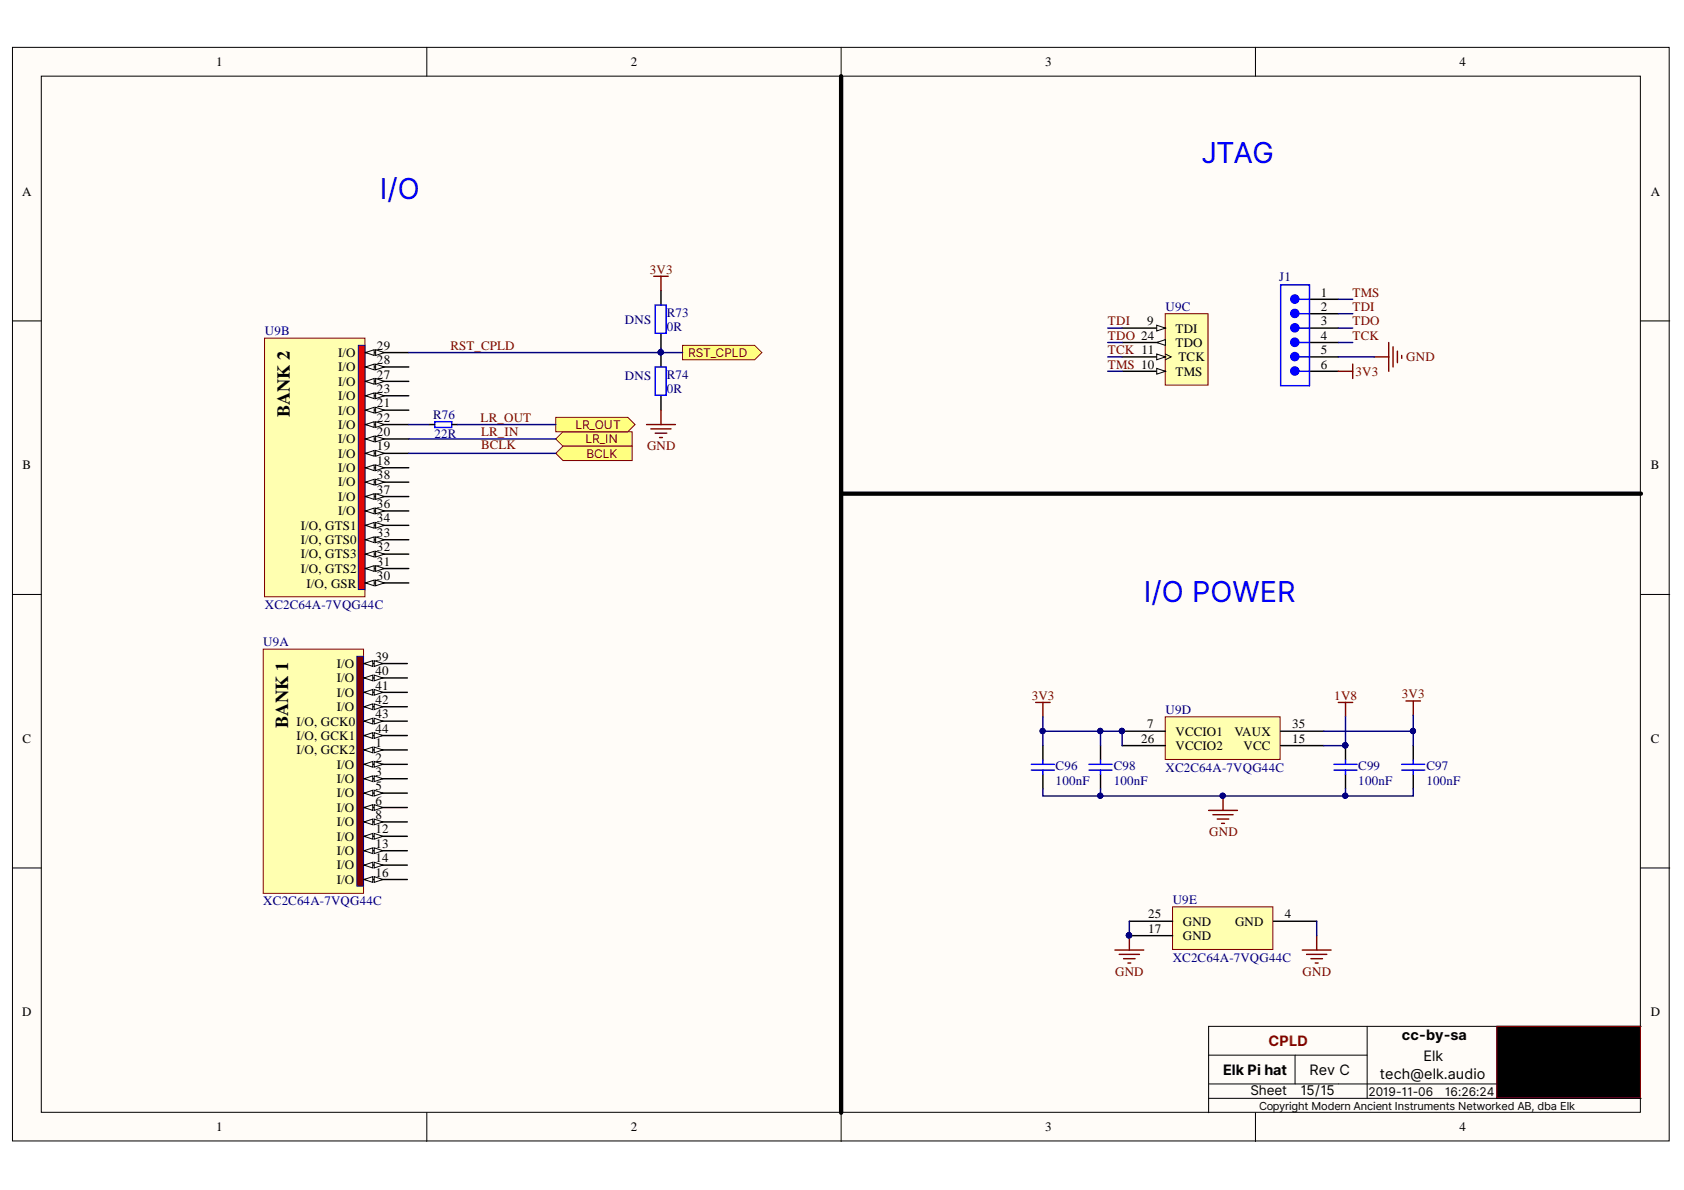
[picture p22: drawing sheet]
<svg xmlns="http://www.w3.org/2000/svg" width="297mm" height="210mm" viewBox="0 0 297 210" stroke-linecap="round" stroke-linejoin="round" font-family="sans-serif">
<defs><g id="words">
<g font-size="5.1" fill="#00f">
<text x="211.9" y="28.7">JTAG</text>
<text x="67" y="35.1">I/O</text>
<text x="201.8" y="106.2">I/O POWER</text>
</g>
<g font-size="3.2">
<text x="51.1" y="73.6" transform="rotate(-90 51.1 73.6)">BANK 2</text>
<text x="50.8" y="128.5" transform="rotate(-90 50.8 128.5)">BANK 1</text>
</g>
<text font-size="2.5" fill="#980000" x="223.8" y="184.5">CPLD</text>
<g font-size="2.5">
<text x="247.3" y="183.5">cc-by-sa</text>
<text x="215.7" y="189.6">Elk Pi hat</text>
<text x="231" y="189.6">Rev C</text>
<text x="243.4" y="190.4">tech@elk.audio</text>
<text x="251.1" y="187.1">Elk</text>
</g>
<g font-size="2.4">
<text x="220.6" y="193.2">Sheet</text>
<text x="229.4" y="193.2">15/15</text>
</g>
<g font-size="2.3">
<text x="38.2" y="11.7">1</text>
<text x="111.2" y="11.7">2</text>
<text x="184.3" y="11.7">3</text>
<text x="257.4" y="11.7">4</text>
<text x="3.9" y="34.5">A</text>
<text x="291.2" y="34.5">A</text>
<text x="233" y="52.3">1</text>
<text x="202.4" y="57.4">9</text>
<text x="207.4" y="58.7">TDI</text>
<text x="233" y="54.9">2</text>
<text x="233" y="57.4">3</text>
<text x="233" y="59.9">4</text>
<text x="59.6" y="63">I/O</text>
<text x="59.6" y="65.5">I/O</text>
<text x="66.5" y="61.7">29</text>
<text x="66.5" y="64.2">28</text>
<text x="207.4" y="61.2">TDO</text>
<text x="207.9" y="63.7">TCK</text>
<text x="233" y="62.5">5</text>
<text x="233" y="65">6</text>
<text x="59.6" y="68.1">I/O</text>
<text x="59.6" y="70.6">I/O</text>
<text x="66.5" y="66.8">27</text>
<text x="66.5" y="69.3">23</text>
<text x="66.5" y="71.9">21</text>
<text x="207.4" y="66.3">TMS</text>
<text x="59.6" y="73.1">I/O</text>
<text x="59.6" y="75.7">I/O</text>
<text x="66.5" y="74.4">22</text>
<text x="66.5" y="76.9">20</text>
<text x="4" y="82.8">B</text>
<text x="59.6" y="78.2">I/O</text>
<text x="59.6" y="80.7">I/O</text>
<text x="59.6" y="83.3">I/O</text>
<text x="66.5" y="79.5">19</text>
<text x="66.5" y="82">18</text>
<text x="291.2" y="82.8">B</text>
<text x="59.6" y="85.8">I/O</text>
<text x="59.6" y="88.3">I/O</text>
<text x="66.5" y="84.5">38</text>
<text x="66.5" y="87.1">37</text>
<text x="66.5" y="89.6">36</text>
<text x="53" y="93.4">I/O, GTS1</text>
<text x="53" y="95.9">I/O, GTS0</text>
<text x="59.6" y="90.9">I/O</text>
<text x="66.5" y="92.1">34</text>
<text x="66.5" y="94.7">33</text>
<text x="53" y="98.5">I/O, GTS3</text>
<text x="53" y="101">I/O, GTS2</text>
<text x="66.5" y="97.2">32</text>
<text x="66.5" y="99.7">31</text>
<text x="54.1" y="103.6">I/O, GSR</text>
<text x="66.5" y="102.3">30</text>
<text x="59.4" y="117.8">I/O</text>
<text x="66.2" y="116.6">39</text>
<text x="66.2" y="119.1">40</text>
<text x="59.4" y="120.4">I/O</text>
<text x="59.4" y="122.9">I/O</text>
<text x="59.4" y="125.4">I/O</text>
<text x="66.2" y="121.6">41</text>
<text x="66.2" y="124.2">42</text>
<text x="4" y="131">C</text>
<text x="52.3" y="128">I/O, GCK0</text>
<text x="52.3" y="130.5">I/O, GCK1</text>
<text x="66.2" y="126.7">43</text>
<text x="66.2" y="129.3">44</text>
<text x="66.2" y="131.8">1</text>
<text x="201.3" y="131">26</text>
<text x="202.4" y="128.5">7</text>
<text x="207.4" y="129.8">VCCIO1</text>
<text x="217.8" y="129.8">VAUX</text>
<text x="227.9" y="128.5">35</text>
<text x="227.9" y="131">15</text>
<text x="291.2" y="131">C</text>
<text x="52.3" y="133.1">I/O, GCK2</text>
<text x="59.4" y="135.6">I/O</text>
<text x="66.2" y="134.3">2</text>
<text x="66.2" y="136.9">3</text>
<text x="207.4" y="132.3">VCCIO2</text>
<text x="219.4" y="132.3">VCC</text>
<text x="59.4" y="138.1">I/O</text>
<text x="59.4" y="140.7">I/O</text>
<text x="59.4" y="143.2">I/O</text>
<text x="66.2" y="139.4">5</text>
<text x="66.2" y="141.9">6</text>
<text x="59.4" y="145.7">I/O</text>
<text x="59.4" y="148.3">I/O</text>
<text x="66.2" y="144.5">8</text>
<text x="66.2" y="147">12</text>
<text x="66.2" y="149.5">13</text>
<text x="59.4" y="150.8">I/O</text>
<text x="59.4" y="153.3">I/O</text>
<text x="59.4" y="155.9">I/O</text>
<text x="66.2" y="152.1">14</text>
<text x="66.2" y="154.6">16</text>
<text x="202.5" y="162">25</text>
<text x="226.6" y="162">4</text>
<text x="202.5" y="164.6">17</text>
<text x="208.6" y="165.9">GND</text>
<text x="208.6" y="163.3">GND</text>
<text x="217.8" y="163.3">GND</text>
<text x="3.9" y="179.3">D</text>
<text x="291.2" y="179.3">D</text>
<text x="38.2" y="199.6">1</text>
<text x="111.2" y="199.6">2</text>
<text x="184.3" y="199.6">3</text>
<text x="257.4" y="199.6">4</text>
</g>
<g font-size="2.3" fill="#800000">
<text x="114.6" y="48.3">3V3</text>
<text x="238.6" y="52.3">TMS</text>
<text x="195.4" y="57.4">TDI</text>
<text x="195.4" y="59.9">TDO 24</text>
<text x="238.6" y="54.9">TDI</text>
<text x="238.6" y="57.4">TDO</text>
<text x="238.6" y="59.9">TCK</text>
<text x="79.4" y="61.7">RST_CPLD</text>
<text x="195.4" y="62.5">TCK 11</text>
<text x="195.4" y="65">TMS 10</text>
<text x="248" y="63.7">GND</text>
<text x="239.1" y="66.3">3V3</text>
<text x="84.8" y="74.4">LR_OUT</text>
<text x="84.9" y="76.9">LR_IN</text>
<text x="84.9" y="79.2">BCLK</text>
<text x="114.1" y="79.5">GND</text>
<text x="182" y="123.4">3V3</text>
<text x="235.4" y="123.4">1V8</text>
<text x="247.3" y="123.2">3V3</text>
<text x="213.3" y="147.5">GND</text>
<text x="196.7" y="172.2">GND</text>
<text x="229.8" y="172.2">GND</text>
</g>
<g font-size="2.3" fill="#000080">
<text x="225.6" y="49.5">J1</text>
<text x="46.7" y="59.2">U9B</text>
<text x="110.2" y="57.1">DNS</text>
<text x="117.6" y="58.4">0R</text>
<text x="117.6" y="55.9">R73</text>
<text x="205.6" y="54.9">U9C</text>
<text x="110.2" y="67">DNS</text>
<text x="117.6" y="69.3">0R</text>
<text x="117.6" y="66.8">R74</text>
<text x="76.4" y="73.9">R76</text>
<text x="76.6" y="77.2">22R</text>
<text x="46.7" y="107.4">XC2C64A-7VQG44C</text>
<text x="46.4" y="114">U9A</text>
<text x="205.6" y="126">U9D</text>
<text x="186.2" y="135.8">C96</text>
<text x="196.4" y="135.8">C98</text>
<text x="205.6" y="136.1">XC2C64A-7VQG44C</text>
<text x="239.6" y="135.8">C99</text>
<text x="251.6" y="135.8">C97</text>
<text x="186.2" y="138.4">100nF</text>
<text x="196.4" y="138.4">100nF</text>
<text x="239.6" y="138.4">100nF</text>
<text x="251.6" y="138.4">100nF</text>
<text x="46.4" y="159.7">XC2C64A-7VQG44C</text>
<text x="206.8" y="159.4">U9E</text>
<text x="206.8" y="169.7">XC2C64A-7VQG44C</text>
</g>
<g font-size="2.1" fill="#800000">
<text x="121.4" y="63">RST_CPLD</text>
<text x="101.5" y="75.7">LR_OUT</text>
<text x="103.3" y="78.2">LR_IN</text>
<text x="103.5" y="80.7">BCLK</text>
</g>
<g font-size="2.1">
<text x="241.4" y="193.2">2019-11-06</text>
<text x="254.9" y="193.2">16:26:24</text>
</g>
<text font-size="1.9" x="222.1" y="195.9">Copyright Modern Ancient Instruments Networked AB, dba Elk</text>
</g></defs>
<g fill="#fffcf8" stroke="#000" stroke-width=".18">
<path d="M2.2 8.4h292.2v192.9h-292.2z"/>
<path d="M7.3 13.4h282v182.8h-282z"/>
</g>
<g fill="none" stroke="#000" stroke-width=".18">
<path d="M75.3 8.4v5M148.4 8.4v5M221.4 8.4v5M2.2 56.6h5.1M289.4 56.6h5.1M2.2 104.9h5.1M289.4 104.9h5.1M2.2 153.1h5.1M289.4 153.1h5.1M75.3 196.3v5.1M148.4 196.3v5.1M213.2 186.1h27.9"/>
<path d="M213.2 191.2h50.8M213.2 193.7h76.2M221.4 196.3v5.1M228.4 186.1v5.1M241.1 181v12.7M264 193.7v-12.7h25.4h-76.2v15.3"/>
</g>
<path d="M264 181h25.3v12.6h-25.3z" fill="#000" stroke="#800000" stroke-width=".18"/>
<path d="M46.4 114.5h17.7v43.1h-17.7z" fill="#ffffb0" stroke="#800000" stroke-width=".18"/>
<path d="M63 115.8h1.1v40.5h-1.1z" fill="#800000" stroke="#000080" stroke-width=".18"/>
<path d="M64.2 117h7.7" fill="none" stroke="#000" stroke-width=".25"/>
<path d="M64.2 117l1.5-.5v1.1z" fill="#fffcf8"/>
<path d="M64.2 117l1.5-.5v1.1z" fill="none" stroke="#000" stroke-width=".18"/>
<path d="M66 116.5l1.5 .5-1.5 .6z" fill="#fffcf8"/>
<path d="M66 116.5l1.5 .5-1.5 .6z" fill="none" stroke="#000" stroke-width=".18"/>
<path d="M64.2 119.6h7.7" fill="none" stroke="#000" stroke-width=".25"/>
<path d="M64.2 119.6l1.5-.5v1z" fill="#fffcf8"/>
<path d="M64.2 119.6l1.5-.5v1z" fill="none" stroke="#000" stroke-width=".18"/>
<path d="M66 119.1l1.5 .5-1.5 .5z" fill="#fffcf8"/>
<path d="M66 119.1l1.5 .5-1.5 .5z" fill="none" stroke="#000" stroke-width=".18"/>
<path d="M64.2 122.1h7.7" fill="none" stroke="#000" stroke-width=".25"/>
<path d="M64.2 122.1l1.5-.5v1z" fill="#fffcf8"/>
<path d="M64.2 122.1l1.5-.5v1z" fill="none" stroke="#000" stroke-width=".18"/>
<path d="M66 121.6l1.5 .5-1.5 .5z" fill="#fffcf8"/>
<path d="M66 121.6l1.5 .5-1.5 .5z" fill="none" stroke="#000" stroke-width=".18"/>
<path d="M64.2 124.7h7.7" fill="none" stroke="#000" stroke-width=".25"/>
<path d="M64.2 124.7l1.5-.5v1z" fill="#fffcf8"/>
<path d="M64.2 124.7l1.5-.5v1z" fill="none" stroke="#000" stroke-width=".18"/>
<path d="M66 124.2l1.5 .5-1.5 .5z" fill="#fffcf8"/>
<path d="M66 124.2l1.5 .5-1.5 .5z" fill="none" stroke="#000" stroke-width=".18"/>
<path d="M64.2 127.2h7.7" fill="none" stroke="#000" stroke-width=".25"/>
<path d="M64.2 127.2l1.5-.5v1z" fill="#fffcf8"/>
<path d="M64.2 127.2l1.5-.5v1z" fill="none" stroke="#000" stroke-width=".18"/>
<path d="M66 126.7l1.5 .5-1.5 .5z" fill="#fffcf8"/>
<path d="M66 126.7l1.5 .5-1.5 .5z" fill="none" stroke="#000" stroke-width=".18"/>
<path d="M64.2 129.7h7.7" fill="none" stroke="#000" stroke-width=".25"/>
<path d="M64.2 129.7l1.5-.5v1z" fill="#fffcf8"/>
<path d="M64.2 129.7l1.5-.5v1z" fill="none" stroke="#000" stroke-width=".18"/>
<path d="M66 129.2l1.5 .5-1.5 .5z" fill="#fffcf8"/>
<path d="M66 129.2l1.5 .5-1.5 .5z" fill="none" stroke="#000" stroke-width=".18"/>
<path d="M64.2 132.3h7.7" fill="none" stroke="#000" stroke-width=".25"/>
<path d="M64.2 132.3l1.5-.5v1z" fill="#fffcf8"/>
<path d="M64.2 132.3l1.5-.5v1z" fill="none" stroke="#000" stroke-width=".18"/>
<path d="M66 131.8l1.5 .5-1.5 .5z" fill="#fffcf8"/>
<path d="M66 131.8l1.5 .5-1.5 .5z" fill="none" stroke="#000" stroke-width=".18"/>
<path d="M64.2 134.8h7.7" fill="none" stroke="#000" stroke-width=".25"/>
<path d="M64.2 134.8l1.5-.5v1z" fill="#fffcf8"/>
<path d="M64.2 134.8l1.5-.5v1z" fill="none" stroke="#000" stroke-width=".18"/>
<path d="M66 134.3l1.5 .5-1.5 .5z" fill="#fffcf8"/>
<path d="M66 134.3l1.5 .5-1.5 .5z" fill="none" stroke="#000" stroke-width=".18"/>
<path d="M64.2 137.4h7.7" fill="none" stroke="#000" stroke-width=".25"/>
<path d="M64.2 137.4l1.5-.5v1z" fill="#fffcf8"/>
<path d="M64.2 137.4l1.5-.5v1z" fill="none" stroke="#000" stroke-width=".18"/>
<path d="M66 136.9l1.5 .5-1.5 .5z" fill="#fffcf8"/>
<path d="M66 136.9l1.5 .5-1.5 .5z" fill="none" stroke="#000" stroke-width=".18"/>
<path d="M64.2 139.9h7.7" fill="none" stroke="#000" stroke-width=".25"/>
<path d="M64.2 139.9l1.5-.5v1z" fill="#fffcf8"/>
<path d="M64.2 139.9l1.5-.5v1z" fill="none" stroke="#000" stroke-width=".18"/>
<path d="M66 139.4l1.5 .5-1.5 .5z" fill="#fffcf8"/>
<path d="M66 139.4l1.5 .5-1.5 .5z" fill="none" stroke="#000" stroke-width=".18"/>
<path d="M64.2 142.4h7.7" fill="none" stroke="#000" stroke-width=".25"/>
<path d="M64.2 142.4l1.5-.5v1z" fill="#fffcf8"/>
<path d="M64.2 142.4l1.5-.5v1z" fill="none" stroke="#000" stroke-width=".18"/>
<path d="M66 141.9l1.5 .5-1.5 .5z" fill="#fffcf8"/>
<path d="M66 141.9l1.5 .5-1.5 .5z" fill="none" stroke="#000" stroke-width=".18"/>
<path d="M64.2 145h7.7" fill="none" stroke="#000" stroke-width=".25"/>
<path d="M64.2 145l1.5-.5v1z" fill="#fffcf8"/>
<path d="M64.2 145l1.5-.5v1z" fill="none" stroke="#000" stroke-width=".18"/>
<path d="M66 144.5l1.5 .5-1.5 .5z" fill="#fffcf8"/>
<path d="M66 144.5l1.5 .5-1.5 .5z" fill="none" stroke="#000" stroke-width=".18"/>
<path d="M64.2 147.5h7.7" fill="none" stroke="#000" stroke-width=".25"/>
<path d="M64.2 147.5l1.5-.5v1z" fill="#fffcf8"/>
<path d="M64.2 147.5l1.5-.5v1z" fill="none" stroke="#000" stroke-width=".18"/>
<path d="M66 147l1.5 .5-1.5 .5z" fill="#fffcf8"/>
<path d="M66 147l1.5 .5-1.5 .5z" fill="none" stroke="#000" stroke-width=".18"/>
<path d="M64.2 150.1h7.7" fill="none" stroke="#000" stroke-width=".25"/>
<path d="M64.2 150.1l1.5-.6v1.1z" fill="#fffcf8"/>
<path d="M64.2 150.1l1.5-.6v1.1z" fill="none" stroke="#000" stroke-width=".18"/>
<path d="M66 149.5l1.5 .6-1.5 .5z" fill="#fffcf8"/>
<path d="M66 149.5l1.5 .6-1.5 .5z" fill="none" stroke="#000" stroke-width=".18"/>
<path d="M64.2 152.6h7.7" fill="none" stroke="#000" stroke-width=".25"/>
<path d="M64.2 152.6l1.5-.5v1z" fill="#fffcf8"/>
<path d="M64.2 152.6l1.5-.5v1z" fill="none" stroke="#000" stroke-width=".18"/>
<path d="M66 152.1l1.5 .5-1.5 .5z" fill="#fffcf8"/>
<path d="M66 152.1l1.5 .5-1.5 .5z" fill="none" stroke="#000" stroke-width=".18"/>
<path d="M64.2 155.1h7.7" fill="none" stroke="#000" stroke-width=".25"/>
<path d="M64.2 155.1l1.5-.5v1z" fill="#fffcf8"/>
<path d="M64.2 155.1l1.5-.5v1z" fill="none" stroke="#000" stroke-width=".18"/>
<path d="M66 154.6l1.5 .5-1.5 .5z" fill="#fffcf8"/>
<path d="M66 154.6l1.5 .5-1.5 .5z" fill="none" stroke="#000" stroke-width=".18"/>
<path d="M46.7 59.7h17.7v45.6h-17.7z" fill="#ffffb0" stroke="#800000" stroke-width=".18"/>
<path d="M63.2 60.9h1.2v43.1h-1.2z" fill="#f00" stroke="#000080" stroke-width=".18"/>
<path d="M64.5 62.2h7.6" fill="none" stroke="#000" stroke-width=".25"/>
<path d="M64.5 62.2l1.5-.5v1z" fill="#fffcf8"/>
<path d="M64.5 62.2l1.5-.5v1z" fill="none" stroke="#000" stroke-width=".18"/>
<path d="M66.3 61.7l1.5 .5-1.5 .5z" fill="#fffcf8"/>
<path d="M66.3 61.7l1.5 .5-1.5 .5z" fill="none" stroke="#000" stroke-width=".18"/>
<path d="M64.5 64.7h7.6" fill="none" stroke="#000" stroke-width=".25"/>
<path d="M64.5 64.7l1.5-.5v1z" fill="#fffcf8"/>
<path d="M64.5 64.7l1.5-.5v1z" fill="none" stroke="#000" stroke-width=".18"/>
<path d="M66.3 64.2l1.5 .5-1.5 .5z" fill="#fffcf8"/>
<path d="M66.3 64.2l1.5 .5-1.5 .5z" fill="none" stroke="#000" stroke-width=".18"/>
<path d="M64.5 67.3h7.6" fill="none" stroke="#000" stroke-width=".25"/>
<path d="M64.5 67.3l1.5-.5v1z" fill="#fffcf8"/>
<path d="M64.5 67.3l1.5-.5v1z" fill="none" stroke="#000" stroke-width=".18"/>
<path d="M66.3 66.8l1.5 .5-1.5 .5z" fill="#fffcf8"/>
<path d="M66.3 66.8l1.5 .5-1.5 .5z" fill="none" stroke="#000" stroke-width=".18"/>
<path d="M64.5 69.8h7.6" fill="none" stroke="#000" stroke-width=".25"/>
<path d="M64.5 69.8l1.5-.5v1z" fill="#fffcf8"/>
<path d="M64.5 69.8l1.5-.5v1z" fill="none" stroke="#000" stroke-width=".18"/>
<path d="M66.3 69.3l1.5 .5-1.5 .5z" fill="#fffcf8"/>
<path d="M66.3 69.3l1.5 .5-1.5 .5z" fill="none" stroke="#000" stroke-width=".18"/>
<path d="M64.5 72.3h7.6" fill="none" stroke="#000" stroke-width=".25"/>
<path d="M64.5 72.3l1.5-.5v1.1z" fill="#fffcf8"/>
<path d="M64.5 72.3l1.5-.5v1.1z" fill="none" stroke="#000" stroke-width=".18"/>
<path d="M66.3 71.8l1.5 .5-1.5 .6z" fill="#fffcf8"/>
<path d="M66.3 71.8l1.5 .5-1.5 .6z" fill="none" stroke="#000" stroke-width=".18"/>
<path d="M64.5 74.9h7.6" fill="none" stroke="#000" stroke-width=".25"/>
<path d="M64.5 74.9l1.5-.5v1z" fill="#fffcf8"/>
<path d="M64.5 74.9l1.5-.5v1z" fill="none" stroke="#000" stroke-width=".18"/>
<path d="M66.3 74.4l1.5 .5-1.5 .5z" fill="#fffcf8"/>
<path d="M66.3 74.4l1.5 .5-1.5 .5z" fill="none" stroke="#000" stroke-width=".18"/>
<path d="M64.5 77.4h7.6" fill="none" stroke="#000" stroke-width=".25"/>
<path d="M64.5 77.4l1.5-.5v1z" fill="#fffcf8"/>
<path d="M64.5 77.4l1.5-.5v1z" fill="none" stroke="#000" stroke-width=".18"/>
<path d="M66.3 76.9l1.5 .5-1.5 .5z" fill="#fffcf8"/>
<path d="M66.3 76.9l1.5 .5-1.5 .5z" fill="none" stroke="#000" stroke-width=".18"/>
<path d="M64.5 80h7.6" fill="none" stroke="#000" stroke-width=".25"/>
<path d="M64.5 80l1.5-.5v1z" fill="#fffcf8"/>
<path d="M64.5 80l1.5-.5v1z" fill="none" stroke="#000" stroke-width=".18"/>
<path d="M66.3 79.5l1.5 .5-1.5 .5z" fill="#fffcf8"/>
<path d="M66.3 79.5l1.5 .5-1.5 .5z" fill="none" stroke="#000" stroke-width=".18"/>
<path d="M64.5 82.5h7.6" fill="none" stroke="#000" stroke-width=".25"/>
<path d="M64.5 82.5l1.5-.5v1z" fill="#fffcf8"/>
<path d="M64.5 82.5l1.5-.5v1z" fill="none" stroke="#000" stroke-width=".18"/>
<path d="M66.3 82l1.5 .5-1.5 .5z" fill="#fffcf8"/>
<path d="M66.3 82l1.5 .5-1.5 .5z" fill="none" stroke="#000" stroke-width=".18"/>
<path d="M64.5 85h7.6" fill="none" stroke="#000" stroke-width=".25"/>
<path d="M64.5 85l1.5-.5v1.1z" fill="#fffcf8"/>
<path d="M64.5 85l1.5-.5v1.1z" fill="none" stroke="#000" stroke-width=".18"/>
<path d="M66.3 84.5l1.5 .5-1.5 .6z" fill="#fffcf8"/>
<path d="M66.3 84.5l1.5 .5-1.5 .6z" fill="none" stroke="#000" stroke-width=".18"/>
<path d="M64.5 87.6h7.6" fill="none" stroke="#000" stroke-width=".25"/>
<path d="M64.5 87.6l1.5-.5v1z" fill="#fffcf8"/>
<path d="M64.5 87.6l1.5-.5v1z" fill="none" stroke="#000" stroke-width=".18"/>
<path d="M66.3 87.1l1.5 .5-1.5 .5z" fill="#fffcf8"/>
<path d="M66.3 87.1l1.5 .5-1.5 .5z" fill="none" stroke="#000" stroke-width=".18"/>
<path d="M64.5 90.1h7.6" fill="none" stroke="#000" stroke-width=".25"/>
<path d="M64.5 90.1l1.5-.5v1z" fill="#fffcf8"/>
<path d="M64.5 90.1l1.5-.5v1z" fill="none" stroke="#000" stroke-width=".18"/>
<path d="M66.3 89.6l1.5 .5-1.5 .5z" fill="#fffcf8"/>
<path d="M66.3 89.6l1.5 .5-1.5 .5z" fill="none" stroke="#000" stroke-width=".18"/>
<path d="M64.5 92.7h7.6" fill="none" stroke="#000" stroke-width=".25"/>
<path d="M64.5 92.7l1.5-.5v1z" fill="#fffcf8"/>
<path d="M64.5 92.7l1.5-.5v1z" fill="none" stroke="#000" stroke-width=".18"/>
<path d="M66.3 92.2l1.5 .5-1.5 .5z" fill="#fffcf8"/>
<path d="M66.3 92.2l1.5 .5-1.5 .5z" fill="none" stroke="#000" stroke-width=".18"/>
<path d="M64.5 95.2h7.6" fill="none" stroke="#000" stroke-width=".25"/>
<path d="M64.5 95.2l1.5-.5v1z" fill="#fffcf8"/>
<path d="M64.5 95.2l1.5-.5v1z" fill="none" stroke="#000" stroke-width=".18"/>
<path d="M66.3 94.7l1.5 .5-1.5 .5z" fill="#fffcf8"/>
<path d="M66.3 94.7l1.5 .5-1.5 .5z" fill="none" stroke="#000" stroke-width=".18"/>
<path d="M64.5 97.7h7.6" fill="none" stroke="#000" stroke-width=".25"/>
<path d="M64.5 97.7l1.5-.5v1.1z" fill="#fffcf8"/>
<path d="M64.5 97.7l1.5-.5v1.1z" fill="none" stroke="#000" stroke-width=".18"/>
<path d="M66.3 97.2l1.5 .5-1.5 .6z" fill="#fffcf8"/>
<path d="M66.3 97.2l1.5 .5-1.5 .6z" fill="none" stroke="#000" stroke-width=".18"/>
<path d="M64.5 100.3h7.6" fill="none" stroke="#000" stroke-width=".25"/>
<path d="M64.5 100.3l1.5-.5v1z" fill="#fffcf8"/>
<path d="M64.5 100.3l1.5-.5v1z" fill="none" stroke="#000" stroke-width=".18"/>
<path d="M66.3 99.8l1.5 .5-1.5 .5z" fill="#fffcf8"/>
<path d="M66.3 99.8l1.5 .5-1.5 .5z" fill="none" stroke="#000" stroke-width=".18"/>
<path d="M64.5 102.8h7.6" fill="none" stroke="#000" stroke-width=".25"/>
<path d="M64.5 102.8l1.5-.5v1z" fill="#fffcf8"/>
<path d="M64.5 102.8l1.5-.5v1z" fill="none" stroke="#000" stroke-width=".18"/>
<path d="M66.3 102.3l1.5 .5-1.5 .5z" fill="#fffcf8"/>
<path d="M66.3 102.3l1.5 .5-1.5 .5z" fill="none" stroke="#000" stroke-width=".18"/>
<path d="M205.5 55.3h7.6v12.6h-7.6z" fill="#ffffb0" stroke="#800000" stroke-width=".18"/>
<path d="M197.9 63h7.7" fill="none" stroke="#000" stroke-width=".25"/>
<path d="M205.6 62.4l1 .6-1 .5" fill="none" stroke="#000" stroke-width=".18"/>
<path d="M204 62.4l1.6 .6-1.6 .5z" fill="#fffcf8"/>
<path d="M204 62.4l1.6 .6-1.6 .5z" fill="none" stroke="#000" stroke-width=".18"/>
<path d="M197.9 57.9h7.7" fill="none" stroke="#000" stroke-width=".25"/>
<path d="M204 57.4l1.6 .5-1.6 .5z" fill="#fffcf8"/>
<path d="M204 57.4l1.6 .5-1.6 .5z" fill="none" stroke="#000" stroke-width=".18"/>
<path d="M197.9 60.4h7.7" fill="none" stroke="#000" stroke-width=".25"/>
<path d="M204 60.4l1.6-.5v1z" fill="#fffcf8"/>
<path d="M204 60.4l1.6-.5v1z" fill="none" stroke="#000" stroke-width=".18"/>
<path d="M197.9 65.5h7.7" fill="none" stroke="#000" stroke-width=".25"/>
<path d="M204 65l1.6 .5-1.6 .5z" fill="#fffcf8"/>
<path d="M204 65l1.6 .5-1.6 .5z" fill="none" stroke="#000" stroke-width=".18"/>
<path d="M205.5 126.4h20.3v7.6h-20.3z" fill="#ffffb0" stroke="#800000" stroke-width=".18"/>
<path d="M197.9 129h7.7M197.9 131.5h7.7M225.9 129h7.6M225.9 131.5h7.6" fill="none" stroke="#000" stroke-width=".25"/>
<circle cx="197.9" cy="128.9" r=".46" fill="#000080" stroke="#000080" stroke-width=".18"/>
<path d="M206.8 160h17.7v7.5h-17.7z" fill="#ffffb0" stroke="#800000" stroke-width=".18"/>
<g fill="none" stroke="#000" stroke-width=".25">
<path d="M231 52.8h5.1M231 55.3h5.1M231 57.9h5.1M231 60.4h5.1M231 63h5.1M231 65.5h5.1M184 131.5v2.6M184 136.6v2.5M194.1 131.5v2.6M194.1 136.6v2.5M237.3 131.5v2.6M237.3 136.6v2.5"/>
<path d="M249.3 131.5v2.6M249.3 136.6v2.5M199.2 162.5h7.6M199.2 165h7.6M224.6 162.5h7.7"/>
</g>
<g fill="#000080" stroke="#000080" stroke-width=".18">
<circle cx="199.1" cy="165" r=".46"/>
<circle cx="237.3" cy="131.5" r=".46"/>
<circle cx="215.7" cy="140.4" r=".46"/>
</g>
<g fill="none" stroke="#800000" stroke-width=".25">
<path d="M236.1 65.5h2.5M238.6 64.2v2.6M242.4 63h2.6M245 60.4v5.1M245.7 61.2v3.5M246.5 61.9v2.1M247.2 62.7v.5M182.7 123.9h2.5M184 123.9v2.5M236.1 123.9h2.5M237.3 123.9v2.5M248 123.6h2.6"/>
<path d="M249.3 123.6v2.6M213.2 142.9h5.1M213.9 143.7h3.6M214.7 144.5h2M215.5 145.2h.5M215.7 140.4v2.5M196.7 167.6h5M197.4 168.3h3.6M198.2 169.1h2M198.9 169.9h.6M199.2 165v2.6M229.7 167.6h5.1"/>
<path d="M230.5 168.3h3.5M231.2 169.1h2.1M232 169.9h.5M232.3 165v2.6"/>
</g>
<g fill="none" stroke="#00f" stroke-width=".25">
<path d="M225.9 50.3h5.1v17.7h-5.1zM229.2 52.8h1.8M229.2 55.3h1.8M229.2 57.9h1.8M229.2 60.4h1.8M229.2 63h1.8M229.2 65.5h1.8M181.9 134.8h4.1M181.9 135.8h4.1M184 134.1v.7M184 135.8v.8M192.1 134.8h4.1"/>
<path d="M192.1 135.8h4.1M194.1 134.1v.7M194.1 135.8v.8M235.3 134.8h4.1M235.3 135.8h4.1M237.3 134.1v.7M237.3 135.8v.8M247.2 134.8h4.1M247.2 135.8h4.1M249.3 134.1v.7M249.3 135.8v.8"/>
</g>
<g fill="#00f" stroke="#00f" stroke-width=".25">
<circle cx="228.4" cy="52.8" r=".72"/>
<circle cx="228.4" cy="55.3" r=".71"/>
<circle cx="228.4" cy="57.8" r=".71"/>
<circle cx="228.4" cy="60.4" r=".72"/>
<circle cx="228.4" cy="62.9" r=".71"/>
<circle cx="228.4" cy="65.4" r=".71"/>
</g>
<g fill="#ffff80" stroke="#800000" stroke-width=".18">
<path d="M98 77.4l1.3-1.2h12.2v2.5h-12.2z" fill-rule="evenodd"/>
<path d="M120.4 60.9h12.7l1.3 1.3-1.3 1.3h-12.7z" fill-rule="evenodd"/>
</g>
<path d="M116.6 51.3v2.5M116.6 58.9v2.5M75.7 74.9h1M79.7 74.9h1M116.6 62.2v2.5M116.6 69.8v2.5" fill="none" stroke="#000" stroke-width=".25"/>
<path d="M115.6 53.8h1.9v5h-1.9zM76.7 74.4h3v1h-3zM115.6 64.7h1.9v5h-1.9z" fill="none" stroke="#00f" stroke-width=".25"/>
<circle cx="116.5" cy="62.1" r=".46" fill="#000080" stroke="#000080" stroke-width=".18"/>
<path d="M115.3 48.7h2.6M116.6 48.7v2.6M114 74.9h5.1M114.8 75.6h3.6M115.6 76.4h2M116.3 77.2h.5M116.6 72.3v2.6" fill="none" stroke="#800000" stroke-width=".25"/>
<g fill="#ffff80" stroke="#800000" stroke-width=".18">
<path d="M98 73.6h12.7l1.3 1.3-1.3 1.3h-12.7z" fill-rule="evenodd"/>
<path d="M98 80l1.3-1.3h12.2v2.5h-12.2z" fill-rule="evenodd"/>
</g>
<path d="M148.4 13.4v182.9M148.4 87.1h141" fill="none" stroke="#000" stroke-width=".76"/>
<g fill="none" stroke="#000080" stroke-width=".25">
<path d="M195.4 57.9h2.5M236.1 57.9h2.5M236.1 55.3h2.5M236.1 52.8h2.5M72.1 62.2h48.3M72.1 77.4h25.9M72.1 80h25.9M72.1 74.9h3.6M80.7 74.9h17.3M116.6 61.4v.8M195.4 65.5h2.5M195.4 63h2.5"/>
<path d="M195.4 60.4h2.5M236.1 63h6.3M236.1 60.4h2.5M184 139.1v1.3h65.3v-1.3M184 126.4v2.6h13.9v2.5M184 129v2.5M194.1 129v2.5M194.1 139.1v1.3M233.5 129h15.8v2.5M237.3 126.4v5.1h-3.8M237.3 139.1v1.3M249.3 126.2v2.8"/>
<path d="M199.2 162.5v2.5M232.3 162.5v2.5"/>
</g>
<g fill="#000080" stroke="#000080" stroke-width=".18">
<circle cx="199.1" cy="165" r=".46"/>
<circle cx="237.3" cy="140.4" r=".46"/>
<circle cx="194.1" cy="140.4" r=".46"/>
<circle cx="237.3" cy="131.5" r=".46"/>
<circle cx="183.9" cy="128.9" r=".46"/>
<circle cx="194.1" cy="128.9" r=".46"/>
<circle cx="249.2" cy="128.9" r=".46"/>
<circle cx="116.5" cy="62.1" r=".46"/>
<circle cx="215.7" cy="140.4" r=".46"/>
<circle cx="197.9" cy="128.9" r=".46"/>
</g>
<use href="#words"/>
</svg>
